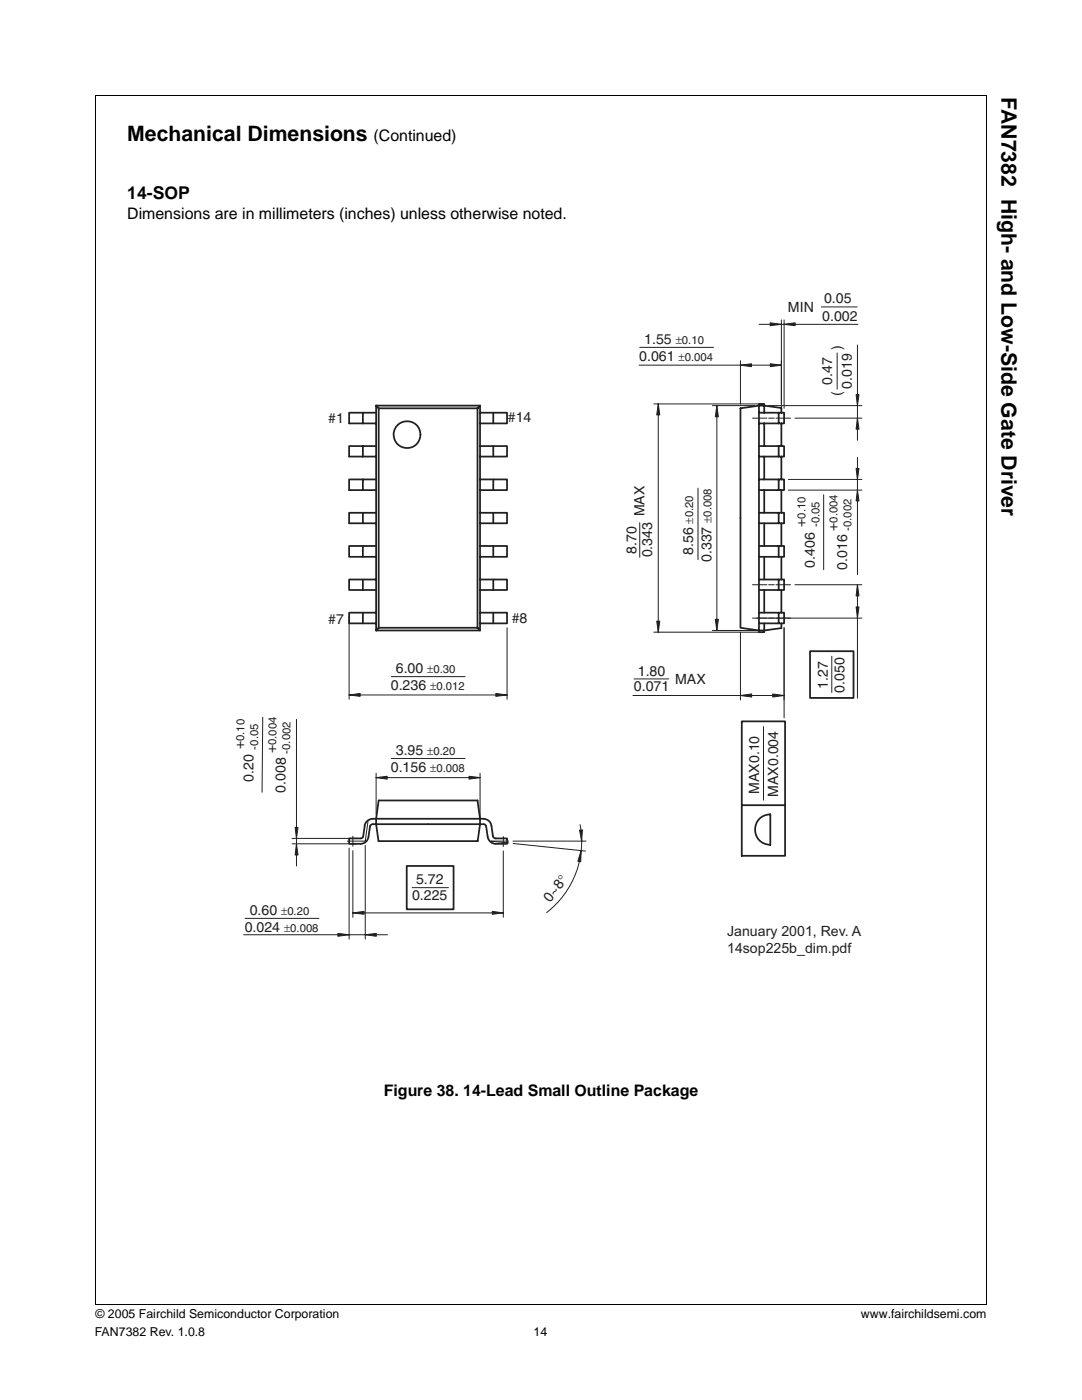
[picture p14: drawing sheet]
<svg xmlns="http://www.w3.org/2000/svg" width="216mm" height="279mm" viewBox="0 0 216 279" stroke-linecap="round" stroke-linejoin="round" font-family="sans-serif">
<defs><g id="words">
<g font-size="4.2">
<text x="199.9" y="19.4" transform="rotate(90 199.9 19.4)">FAN7382 High- and Low-Side Gate Driver</text>
<text x="25.4" y="28.2">Mechanical Dimensions</text>
</g>
<text font-size="3.5" x="25.4" y="39.8">14-SOP</text>
<g font-size="3.2">
<text x="74.5" y="28.2">(Continued)</text>
<text x="25.4" y="43.7">Dimensions are in millimeters (inches) unless otherwise noted.</text>
<text x="76.6" y="218.6">Figure 38. 14-Lead Small Outline Package</text>
</g>
<g font-size="2.8" fill="#231f20">
<text x="157.2" y="62.3">MIN</text>
<text x="164.1" y="64">0.002</text>
<text x="164.4" y="60.5">0.05</text>
<text x="128.6" y="68.6">1.55</text>
<text x="167.9" y="69.9" transform="rotate(-90 167.9 69.9)">)</text>
<text x="127.6" y="72.1">0.061</text>
<text x="166.1" y="76.8" transform="rotate(-90 166.1 76.8)">0.47</text>
<text x="170" y="77.6" transform="rotate(-90 170 77.6)">0.019</text>
<text x="167.9" y="78.9" transform="rotate(-90 167.9 78.9)">(</text>
<text x="65.5" y="84.4">#1</text>
<text x="101.3" y="84.2">#14</text>
<text x="128.6" y="103" transform="rotate(-90 128.6 103)">MAX</text>
<text x="160.7" y="105.2" transform="rotate(-90 160.7 105.2)">+</text>
<text x="167.1" y="105.9" transform="rotate(-90 167.1 105.9)">+</text>
<text x="127" y="110.5" transform="rotate(-90 127 110.5)">8.70</text>
<text x="130.1" y="111.2" transform="rotate(-90 130.1 111.2)">0.343</text>
<text x="138.3" y="110.8" transform="rotate(-90 138.3 110.8)">8.56</text>
<text x="142" y="112.2" transform="rotate(-90 142 112.2)">0.337</text>
<text x="162.6" y="113.3" transform="rotate(-90 162.6 113.3)">0.406</text>
<text x="169" y="113.7" transform="rotate(-90 169 113.7)">0.016</text>
<text x="65.5" y="124.5">#7</text>
<text x="102.1" y="124.4">#8</text>
<text x="78" y="137.8">0.236</text>
<text x="79" y="134.3">6.00</text>
<text x="126.5" y="138">0.071</text>
<text x="127.3" y="134.9">1.80</text>
<text x="134.7" y="136.4">MAX</text>
<text x="165.2" y="137.4" transform="rotate(-90 165.2 137.4)">1.27</text>
<text x="168.5" y="138.2" transform="rotate(-90 168.5 138.2)">0.050</text>
<text x="48.7" y="149.6" transform="rotate(-89 48.7 149.6)">+</text>
<text x="55.1" y="150.4" transform="rotate(-89 55.1 150.4)">+</text>
<text x="78" y="154.1">0.156</text>
<text x="79" y="150.6">3.95</text>
<text x="50.6" y="156" transform="rotate(-89 50.6 156)">0.20</text>
<text x="57" y="158.2" transform="rotate(-89 57 158.2)">0.008</text>
<text x="151.5" y="158.4" transform="rotate(-90 151.5 158.4)">MAX0.10</text>
<text x="155.2" y="159" transform="rotate(-90 155.2 159)">MAX0.004</text>
<text x="82.2" y="179.7">0.225</text>
<text x="83" y="176.4">5.72</text>
<text x="49.8" y="182.5">0.60</text>
<text x="109.8" y="180.2" transform="rotate(-52 109.8 180.2)">0~8°</text>
<text x="48.8" y="186">0.024</text>
<text x="145.1" y="186.8">January 2001, Rev. A</text>
<text x="145.1" y="190.2">14sop225b_dim.pdf</text>
</g>
<g font-size="2.5">
<text x="19" y="263">© 2005 Fairchild Semiconductor Corporation</text>
<text x="171.8" y="263">www.fairchildsemi.com</text>
<text x="18.9" y="266.7">FAN7382 Rev. 1.0.8</text>
<text x="106.5" y="266.7">14</text>
</g>
<g font-size="2.3" fill="#231f20">
<text x="134.8" y="68.6">±0.10</text>
<text x="135.4" y="72.1">±0.004</text>
<text x="138.3" y="104.5" transform="rotate(-90 138.3 104.5)">±0.20</text>
<text x="142" y="104.3" transform="rotate(-90 142 104.3)">±0.008</text>
<text x="160.7" y="103.5" transform="rotate(-90 160.7 103.5)">0.10</text>
<text x="163.5" y="105.2" transform="rotate(-90 163.5 105.2)">-0.05</text>
<text x="167.1" y="104.3" transform="rotate(-90 167.1 104.3)">0.004</text>
<text x="169.9" y="105.9" transform="rotate(-90 169.9 105.9)">-0.002</text>
<text x="85.3" y="134.3">±0.30</text>
<text x="85.8" y="137.8">±0.012</text>
<text x="48.7" y="147.9" transform="rotate(-89 48.7 147.9)">0.10</text>
<text x="51.5" y="149.6" transform="rotate(-89 51.5 149.6)">-0.05</text>
<text x="55.1" y="148.7" transform="rotate(-89 55.1 148.7)">0.004</text>
<text x="57.9" y="150.4" transform="rotate(-89 57.9 150.4)">-0.002</text>
<text x="85.3" y="150.6">±0.20</text>
<text x="85.8" y="154.1">±0.008</text>
<text x="56.1" y="182.5">±0.20</text>
<text x="56.7" y="186">±0.008</text>
</g>
</g></defs>
<path d="M19 19v241.3M19 19.1h177.9M196.8 19.1v241.3M19 260.3h177.8" fill="none" stroke="#000" stroke-width=".2"/>
<path d="M39.7 54.5h135.9v139.5h-135.9z" fill="#fff"/>
<g fill="none" stroke="#231f20" stroke-width=".2">
<path d="M127.5 72.9h28.4M127.7 69.3h14.7M147.7 72v8.6M151.5 64.7h19.7M155.9 63.9v17.6M156.5 63.9v17.6M163.9 61.3h7.1M167 70.4v7.3M171.1 68.9v19M130.5 80.6h21.1M131.3 80.6v45.6M139.3 97.4v14.3"/>
<path d="M142.2 80.9h8.4M143 80.9v44.9M150.2 83.4h2.8M153.4 83.4h1.1M153.4 80.9h18.6M154.8 83.4h2.9M157.3 95.7h14.7M157.3 97.8h14.7M158.6 83.4h13.4M164.4 98.7v15M171.1 91.3v23.4M127.7 104.3v6.9"/>
<path d="M150.2 116.7h2.8M153.4 116.7h1.1M154.8 116.7h2.9M158.6 116.7h13.4M171.1 116.7v22.6M69.7 138.7h31.5M69.7 123.2v16.3M78.1 135h14.7M101.2 125.3v14.2M126.3 138.8h30.2M126.5 135.5h6.9M130.5 126.2h21.1"/>
<path d="M142.2 125.8h9.4M147.7 126.2v13.5M150.2 123.4h21.8M156.5 125.3v18M166 131v7.2M52.4 143.2l-.1 14.9M59.2 143.6v29.2M75.1 155.2h20.7M75.1 154.3v8.2M78.1 151.4h14.7M95.8 154.3v9.3M152.3 145v14.7"/>
<path d="M58.3 168.4h12.8M58.3 167.3h12.8M69.7 169.2v18.2M70.4 166.9v2M70.4 169.8v13.3M72.9 168.7v18.7M73.4 163.9l-.5 4h-3.6M82.2 177.1h7.3M100.4 167v1.9M100.4 169.8v13.3M101.5 167.9h-3.5l3.5 .3M102.4 167.9h14.5"/>
<path d="M102.4 168.3l14.4 1.6M115.7 164.6a17.9 17.9 0 0 1-6.6 17.5M48.6 186.6h28.7M48.9 183.3h14.7M70.4 182.2h30"/>
</g>
<g fill="none" stroke="#231f20" stroke-width=".35">
<path d="M72.4 82.4h-2.7v2.1h5.4M72.4 89h-2.7v2.1h5.4M72.4 95.7h-2.7v2.1h5.4M72.4 89v2.1M72.4 95.7v2.1M72.4 89h2.7M72.4 95.7h2.7M75.1 80.9h20.7l-.5 .6M75.1 82.4h-2.7v2.1M75.1 80.9l.5 .6M75.1 80.9v44.9M95.3 81.5h-19.7v43.8h19.7"/>
<path d="M95.3 81.5v43.8M95.8 82.4h5.4v2.1h-5.4M95.8 89h5.4v2.1h-5.4M95.8 95.7h5.4v2.1h-5.4M95.8 80.9v44.9M98.4 82.4v2.1M98.4 89v2.1M98.4 95.7v2.1M151.4 89h5.1v2.1h-5.1zM151.4 95.7h5.1v2.1h-5.1zM151.4 82.4h5.1v2.1h-5.1M151.4 91.1v4.6"/>
<path d="M151.4 97.8v4.5M152.5 80.9v-.3h-1.1v8.4M152.5 80.9h-1.1l-3.7 .6v43.8l3.7 .5h1.1l3.4-.4v-1M152.5 80.9v1.5M152.5 84.5v4.5M152.5 91.1v4.6M152.5 97.8v4.5M152.5 80.9l3.4 .5v1M155.4 82.4v2.1M155.4 89v2.1M155.4 95.7v2.1M155.9 84.5v4.5"/>
<path d="M155.9 91.1v4.6M155.9 97.8v4.5M72.4 102.3h-2.7v2.1h5.4M72.4 102.3v2.1M72.4 109v2.1M72.4 115.7v2M72.4 102.3h2.7M75.1 115.7h-5.4v2h5.4M75.1 109h-5.4v2.1h5.4M95.8 115.7h5.4v2h-5.4M95.8 109h5.4v2.1h-5.4M95.8 102.3h5.4v2.1h-5.4"/>
<path d="M98.4 102.3v2.1M98.4 109v2.1M98.4 115.7v2M151.4 115.7h5.1v2h-5.1zM151.4 109h5.1v2.1h-5.1zM151.4 102.3h5.1v2.1h-5.1zM151.4 104.4v4.6M151.4 111.1v4.6M151.4 117.7v4.6M152.5 104.4v4.6M152.5 111.1v4.6M152.5 117.7v4.6"/>
<path d="M155.4 102.3v2.1M155.4 109v2.1M155.4 115.7v2M155.9 104.4v4.6M155.9 111.1v4.6M155.9 117.7v4.6M72.4 122.3v2.1M75.1 122.3h-5.4v2.1h5.4M75.6 125.3l-.5 .5M95.3 125.3l.5 .5h-20.7M95.8 122.3h5.4v2.1h-5.4M98.4 122.3v2.1"/>
<path d="M151.4 122.3h5.1v2.1h-5.1zM151.4 124.4v1.8h1.1v-1.8M155.4 122.3v2.1M161.6 130h8.7v9.3h-8.7zM75.6 159.8h19.7l.5 3.6a1.79 1.79 0 0 1 2.3 1.4l.3 2.1 .2 .4h2.6v1.1h-2.3a1.65 1.65 0 0 1-1.6-1.4l-.3-2.1-.4-.4h-21.5v-1.1zM148 144h8.7v16.7h-8.7zM75.1 163.4h20.7v1.1l-.5 3.4h-19.8l-.4-3.4h-.8l-.4 .2-.4 2.3a1.57 1.57 0 0 1-1.5 1.4h-2.3v-1.1h2.3l.4-.1 .4-2.4M75.1 163.4a1.86 1.86 0 0 0-2.4 1.4M81.2 172.8h9.3v8.7h-9.3zM148 160.7v10.1h8.7v-10.1M151.4 163.5l.6-.5 .8-.3 .9-.2v6.1a3 3 0 0 1-2.8-1.8 3 3 0 0 1 .5-3.3z"/>
<circle cx="81.2" cy="86.7" r="2.68"/>
</g>
<g fill="#231f20" stroke="#231f20" stroke-width=".2">
<path d="M171.1 97.8l.3 2.2h-.6z"/>
<path d="M170.8 93.5h.6l-.3 2.2z"/>
<path d="M147.7 72.9l2.3-.3v.6z"/>
<path d="M153.7 72.6l2.2 .3-2.2 .3z"/>
<path d="M69.7 138.7l2.2-.3v.6z"/>
<path d="M98.9 138.4l2.3 .3-2.3 .3z"/>
<path d="M75.1 155.2l2.2-.3v.6z"/>
<path d="M93.6 154.9l2.2 .3-2.2 .3z"/>
<path d="M67.4 186.3l2.3 .3-2.3 .3z"/>
<path d="M72.9 186.6l2.2-.3v.6z"/>
<path d="M142.7 123.6h.6l-.3 2.2z"/>
<path d="M143 80.9l.3 2.3h-.6z"/>
<path d="M147.7 138.8l2.3-.3v.6z"/>
<path d="M154.2 138.5l2.3 .3-2.3 .3z"/>
<path d="M131 124h.7l-.4 2.2z"/>
<path d="M131.3 80.6l.4 2.2h-.7z"/>
<path d="M170.8 78.8h.6l-.3 2.1z"/>
<path d="M171.1 83.4l.3 2.2h-.6z"/>
<path d="M70.4 182.2l2.2-.3v.6z"/>
<path d="M98.2 181.9l2.2 .3-2.2 .3z"/>
<path d="M58.9 165.1h.6l-.3 2.2z"/>
<path d="M59.2 168.4l.3 2.2h-.6z"/>
<path d="M170.8 121.1h.6l-.3 2.3z"/>
<path d="M171.1 116.7l.3 2.2h-.6z"/>
<path d="M153.7 64.4l2.2 .3-2.2 .3z"/>
<path d="M156.5 64.7l2.2-.3v.6z"/>
<path d="M115.9 169.8v2.2l-.6-.1z"/>
<path d="M115.6 165.7l.6-.1-.1 2.3z"/>
</g>
<use href="#words"/>
</svg>
